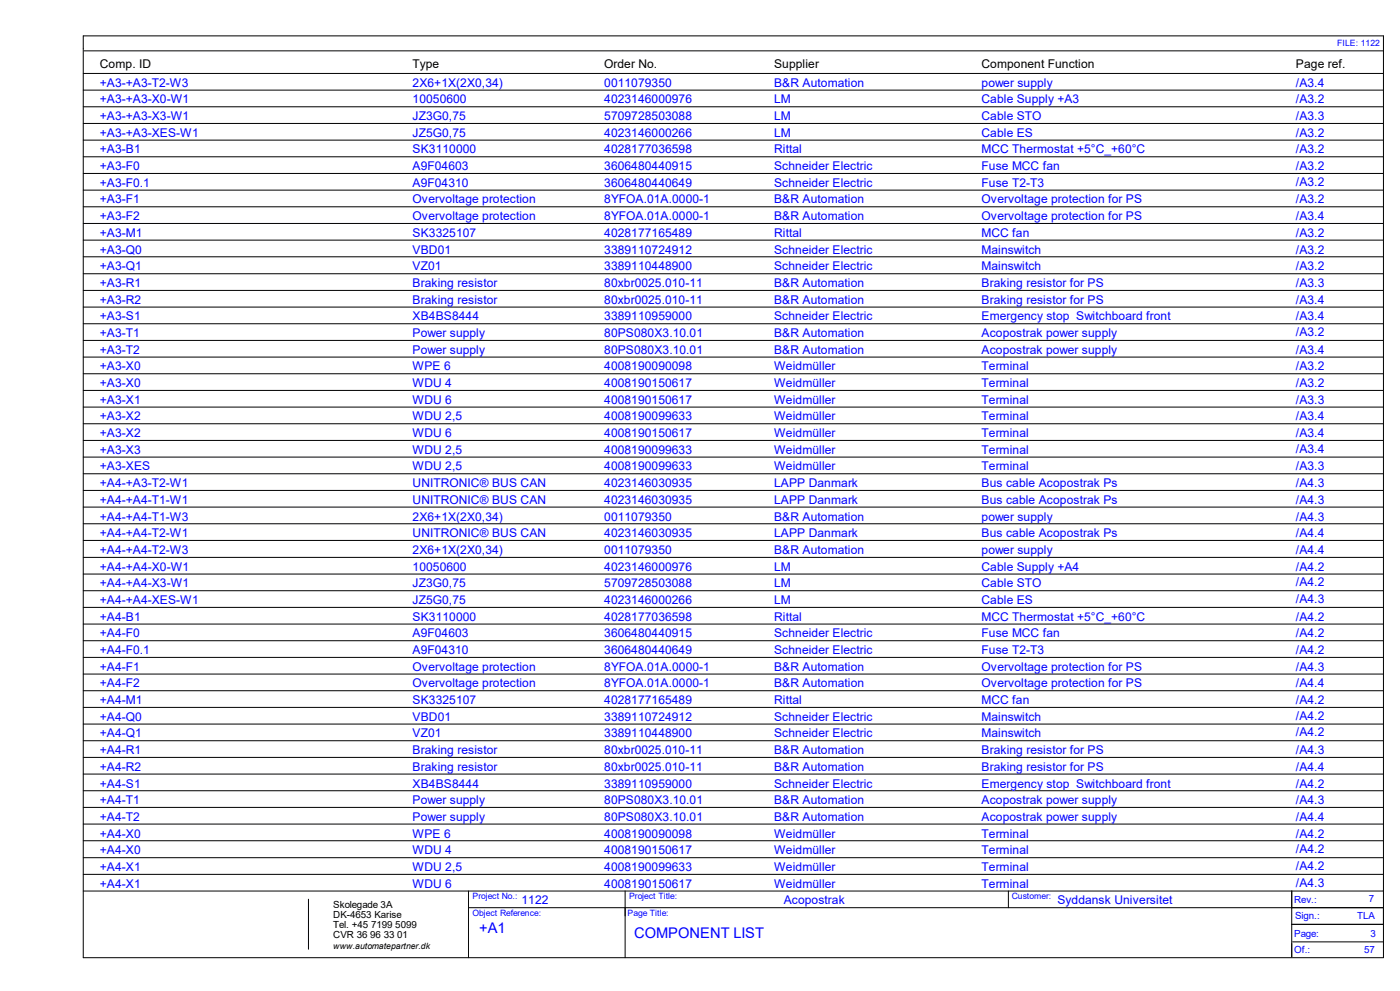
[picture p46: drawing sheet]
<svg xmlns="http://www.w3.org/2000/svg" width="420mm" height="297mm" viewBox="0 0 420 297" stroke-linecap="round" stroke-linejoin="round" font-family="sans-serif">
<defs><g id="words">
<g font-size="4.4" fill="#00f">
<text x="143.8" y="279.5">+A1</text>
<text x="190.2" y="281.3">COMPONENT LIST</text>
</g>
<g font-size="3.6">
<text x="30" y="20.5">Comp. ID</text>
<text x="123.8" y="20.5">Type</text>
<text x="181.3" y="20.5">Order No.</text>
<text x="232.2" y="20.5">Supplier</text>
<text x="294.5" y="20.5">Component Function</text>
<text x="388.8" y="20.5">Page ref.</text>
</g>
<g font-size="3.6" fill="#00f">
<text x="30" y="26">+A3-+A3-T2-W3</text>
<text x="123.8" y="26">2X6+1X(2X0,34)</text>
<text x="181.3" y="26">0011079350</text>
<text x="232.2" y="26">B&amp;R Automation</text>
<text x="294.5" y="26">power supply</text>
<text x="388.8" y="26">/A3.4</text>
<text x="30" y="31">+A3-+A3-X0-W1</text>
<text x="30" y="36">+A3-+A3-X3-W1</text>
<text x="123.8" y="31">10050600</text>
<text x="123.8" y="36">JZ3G0,75</text>
<text x="181.3" y="31">4023146000976</text>
<text x="181.3" y="36">5709728503088</text>
<text x="232.2" y="31">LM</text>
<text x="232.2" y="36">LM</text>
<text x="294.5" y="31">Cable Supply +A3</text>
<text x="294.5" y="36">Cable STO</text>
<text x="388.8" y="31">/A3.2</text>
<text x="388.8" y="36">/A3.3</text>
<text x="30" y="41">+A3-+A3-XES-W1</text>
<text x="123.8" y="41">JZ5G0,75</text>
<text x="181.3" y="41">4023146000266</text>
<text x="232.2" y="41">LM</text>
<text x="294.5" y="41">Cable ES</text>
<text x="388.8" y="41">/A3.2</text>
<text x="30" y="46">+A3-B1</text>
<text x="123.8" y="46">SK3110000</text>
<text x="181.3" y="46">4028177036598</text>
<text x="232.2" y="46">Rittal</text>
<text x="294.5" y="46">MCC Thermostat +5°C_+60°C</text>
<text x="388.8" y="46">/A3.2</text>
<text x="30" y="51">+A3-F0</text>
<text x="123.8" y="51">A9F04603</text>
<text x="181.3" y="51">3606480440915</text>
<text x="232.2" y="51">Schneider Electric</text>
<text x="294.5" y="51">Fuse MCC fan</text>
<text x="388.8" y="51">/A3.2</text>
<text x="30" y="56">+A3-F0.1</text>
<text x="123.8" y="56">A9F04310</text>
<text x="181.3" y="56">3606480440649</text>
<text x="232.2" y="56">Schneider Electric</text>
<text x="294.5" y="56">Fuse T2-T3</text>
<text x="388.8" y="55.7">/A3.2</text>
<text x="30" y="61">+A3-F1</text>
<text x="123.8" y="61">Overvoltage protection</text>
<text x="181.3" y="61">8YFOA.01A.0000-1</text>
<text x="232.2" y="61">B&amp;R Automation</text>
<text x="294.5" y="61">Overvoltage protection for PS</text>
<text x="388.8" y="60.8">/A3.2</text>
<text x="30" y="66">+A3-F2</text>
<text x="30" y="71">+A3-M1</text>
<text x="123.8" y="66">Overvoltage protection</text>
<text x="123.8" y="71">SK3325107</text>
<text x="181.3" y="66">8YFOA.01A.0000-1</text>
<text x="181.3" y="71">4028177165489</text>
<text x="232.2" y="66">B&amp;R Automation</text>
<text x="232.2" y="71">Rittal</text>
<text x="294.5" y="66">Overvoltage protection for PS</text>
<text x="294.5" y="71">MCC fan</text>
<text x="388.8" y="66">/A3.4</text>
<text x="388.8" y="71">/A3.2</text>
<text x="30" y="76">+A3-Q0</text>
<text x="123.8" y="76">VBD01</text>
<text x="181.3" y="76">3389110724912</text>
<text x="232.2" y="76">Schneider Electric</text>
<text x="294.5" y="76">Mainswitch</text>
<text x="388.8" y="76">/A3.2</text>
<text x="30" y="81">+A3-Q1</text>
<text x="123.8" y="81">VZ01</text>
<text x="181.3" y="81">3389110448900</text>
<text x="232.2" y="81">Schneider Electric</text>
<text x="294.5" y="81">Mainswitch</text>
<text x="388.8" y="81">/A3.2</text>
<text x="30" y="86">+A3-R1</text>
<text x="123.8" y="86">Braking resistor</text>
<text x="181.3" y="86">80xbr0025.010-11</text>
<text x="232.2" y="86">B&amp;R Automation</text>
<text x="294.5" y="86">Braking resistor for PS</text>
<text x="388.8" y="86">/A3.3</text>
<text x="30" y="91">+A3-R2</text>
<text x="123.8" y="91">Braking resistor</text>
<text x="181.3" y="91">80xbr0025.010-11</text>
<text x="232.2" y="91">B&amp;R Automation</text>
<text x="294.5" y="91">Braking resistor for PS</text>
<text x="388.8" y="91">/A3.4</text>
<text x="388.8" y="95.8">/A3.4</text>
<text x="30" y="96">+A3-S1</text>
<text x="30" y="101">+A3-T1</text>
<text x="123.8" y="96">XB4BS8444</text>
<text x="123.8" y="101">Power supply</text>
<text x="181.3" y="96">3389110959000</text>
<text x="181.3" y="101">80PS080X3.10.01</text>
<text x="232.2" y="96">Schneider Electric</text>
<text x="232.2" y="101">B&amp;R Automation</text>
<text x="294.5" y="96">Emergency stop Switchboard front</text>
<text x="294.5" y="101">Acopostrak power supply</text>
<text x="388.8" y="100.8">/A3.2</text>
<text x="30" y="106">+A3-T2</text>
<text x="123.8" y="106">Power supply</text>
<text x="181.3" y="106">80PS080X3.10.01</text>
<text x="232.2" y="106">B&amp;R Automation</text>
<text x="294.5" y="106">Acopostrak power supply</text>
<text x="388.8" y="106">/A3.4</text>
<text x="30" y="111">+A3-X0</text>
<text x="123.8" y="111">WPE 6</text>
<text x="181.3" y="111">4008190090098</text>
<text x="232.2" y="111">Weidmüller</text>
<text x="294.5" y="111">Terminal</text>
<text x="388.8" y="111">/A3.2</text>
<text x="30" y="116">+A3-X0</text>
<text x="123.8" y="116">WDU 4</text>
<text x="181.3" y="116">4008190150617</text>
<text x="232.2" y="116">Weidmüller</text>
<text x="294.5" y="116">Terminal</text>
<text x="388.8" y="116">/A3.2</text>
<text x="30" y="121">+A3-X1</text>
<text x="30" y="126">+A3-X2</text>
<text x="123.8" y="121">WDU 6</text>
<text x="123.8" y="126">WDU 2,5</text>
<text x="181.3" y="121">4008190150617</text>
<text x="181.3" y="126">4008190099633</text>
<text x="232.2" y="121">Weidmüller</text>
<text x="232.2" y="126">Weidmüller</text>
<text x="294.5" y="121">Terminal</text>
<text x="294.5" y="126">Terminal</text>
<text x="388.8" y="121">/A3.3</text>
<text x="388.8" y="126">/A3.4</text>
<text x="30" y="131">+A3-X2</text>
<text x="123.8" y="131">WDU 6</text>
<text x="181.3" y="131">4008190150617</text>
<text x="232.2" y="131">Weidmüller</text>
<text x="294.5" y="131">Terminal</text>
<text x="388.8" y="131">/A3.4</text>
<text x="30" y="136">+A3-X3</text>
<text x="123.8" y="136">WDU 2,5</text>
<text x="181.3" y="136">4008190099633</text>
<text x="232.2" y="136">Weidmüller</text>
<text x="294.5" y="136">Terminal</text>
<text x="388.8" y="135.7">/A3.4</text>
<text x="30" y="141">+A3-XES</text>
<text x="123.8" y="141">WDU 2,5</text>
<text x="181.3" y="141">4008190099633</text>
<text x="232.2" y="141">Weidmüller</text>
<text x="294.5" y="141">Terminal</text>
<text x="388.8" y="140.7">/A3.3</text>
<text x="30" y="146">+A4-+A3-T2-W1</text>
<text x="123.8" y="146">UNITRONIC® BUS CAN</text>
<text x="181.3" y="146">4023146030935</text>
<text x="232.2" y="146">LAPP Danmark</text>
<text x="294.5" y="146">Bus cable Acopostrak Ps</text>
<text x="388.8" y="146">/A4.3</text>
<text x="30" y="151">+A4-+A4-T1-W1</text>
<text x="123.8" y="151">UNITRONIC® BUS CAN</text>
<text x="181.3" y="151">4023146030935</text>
<text x="232.2" y="151">LAPP Danmark</text>
<text x="294.5" y="151">Bus cable Acopostrak Ps</text>
<text x="388.8" y="151">/A4.3</text>
<text x="30" y="156">+A4-+A4-T1-W3</text>
<text x="30" y="161">+A4-+A4-T2-W1</text>
<text x="123.8" y="156">2X6+1X(2X0,34)</text>
<text x="123.8" y="161">UNITRONIC® BUS CAN</text>
<text x="181.3" y="156">0011079350</text>
<text x="181.3" y="161">4023146030935</text>
<text x="232.2" y="156">B&amp;R Automation</text>
<text x="232.2" y="161">LAPP Danmark</text>
<text x="294.5" y="156">power supply</text>
<text x="294.5" y="161">Bus cable Acopostrak Ps</text>
<text x="388.8" y="156">/A4.3</text>
<text x="388.8" y="161">/A4.4</text>
<text x="30" y="166">+A4-+A4-T2-W3</text>
<text x="123.8" y="166">2X6+1X(2X0,34)</text>
<text x="181.3" y="166">0011079350</text>
<text x="232.2" y="166">B&amp;R Automation</text>
<text x="294.5" y="166">power supply</text>
<text x="388.8" y="166">/A4.4</text>
<text x="30" y="171">+A4-+A4-X0-W1</text>
<text x="123.8" y="171">10050600</text>
<text x="181.3" y="171">4023146000976</text>
<text x="232.2" y="171">LM</text>
<text x="294.5" y="171">Cable Supply +A4</text>
<text x="388.8" y="171">/A4.2</text>
<text x="30" y="176">+A4-+A4-X3-W1</text>
<text x="123.8" y="176">JZ3G0,75</text>
<text x="181.3" y="176">5709728503088</text>
<text x="232.2" y="176">LM</text>
<text x="294.5" y="176">Cable STO</text>
<text x="388.8" y="175.8">/A4.2</text>
<text x="30" y="181">+A4-+A4-XES-W1</text>
<text x="123.8" y="181">JZ5G0,75</text>
<text x="181.3" y="181">4023146000266</text>
<text x="232.2" y="181">LM</text>
<text x="294.5" y="181">Cable ES</text>
<text x="388.8" y="180.8">/A4.3</text>
<text x="30" y="186">+A4-B1</text>
<text x="30" y="191">+A4-F0</text>
<text x="123.8" y="186">SK3110000</text>
<text x="123.8" y="191">A9F04603</text>
<text x="181.3" y="186">4028177036598</text>
<text x="181.3" y="191">3606480440915</text>
<text x="232.2" y="186">Rittal</text>
<text x="232.2" y="191">Schneider Electric</text>
<text x="294.5" y="186">MCC Thermostat +5°C_+60°C</text>
<text x="294.5" y="191">Fuse MCC fan</text>
<text x="388.8" y="186">/A4.2</text>
<text x="388.8" y="191">/A4.2</text>
<text x="30" y="196">+A4-F0.1</text>
<text x="123.8" y="196">A9F04310</text>
<text x="181.3" y="196">3606480440649</text>
<text x="232.2" y="196">Schneider Electric</text>
<text x="294.5" y="196">Fuse T2-T3</text>
<text x="388.8" y="196">/A4.2</text>
<text x="30" y="201">+A4-F1</text>
<text x="123.8" y="201">Overvoltage protection</text>
<text x="181.3" y="201">8YFOA.01A.0000-1</text>
<text x="232.2" y="201">B&amp;R Automation</text>
<text x="294.5" y="201">Overvoltage protection for PS</text>
<text x="388.8" y="201">/A4.3</text>
<text x="30" y="206">+A4-F2</text>
<text x="123.8" y="206">Overvoltage protection</text>
<text x="181.3" y="206">8YFOA.01A.0000-1</text>
<text x="232.2" y="206">B&amp;R Automation</text>
<text x="294.5" y="206">Overvoltage protection for PS</text>
<text x="388.8" y="206">/A4.4</text>
<text x="30" y="211">+A4-M1</text>
<text x="30" y="216">+A4-Q0</text>
<text x="123.8" y="211">SK3325107</text>
<text x="123.8" y="216">VBD01</text>
<text x="181.3" y="211">4028177165489</text>
<text x="181.3" y="216">3389110724912</text>
<text x="232.2" y="211">Rittal</text>
<text x="232.2" y="216">Schneider Electric</text>
<text x="294.5" y="211">MCC fan</text>
<text x="294.5" y="216">Mainswitch</text>
<text x="388.8" y="211">/A4.2</text>
<text x="388.8" y="215.7">/A4.2</text>
<text x="30" y="221">+A4-Q1</text>
<text x="123.8" y="221">VZ01</text>
<text x="181.3" y="221">3389110448900</text>
<text x="232.2" y="221">Schneider Electric</text>
<text x="294.5" y="221">Mainswitch</text>
<text x="388.8" y="220.7">/A4.2</text>
<text x="30" y="226">+A4-R1</text>
<text x="123.8" y="226">Braking resistor</text>
<text x="181.3" y="226">80xbr0025.010-11</text>
<text x="232.2" y="226">B&amp;R Automation</text>
<text x="294.5" y="226">Braking resistor for PS</text>
<text x="388.8" y="226">/A4.3</text>
<text x="30" y="231">+A4-R2</text>
<text x="123.8" y="231">Braking resistor</text>
<text x="181.3" y="231">80xbr0025.010-11</text>
<text x="232.2" y="231">B&amp;R Automation</text>
<text x="294.5" y="231">Braking resistor for PS</text>
<text x="388.8" y="231">/A4.4</text>
<text x="30" y="236.1">+A4-S1</text>
<text x="123.8" y="236.1">XB4BS8444</text>
<text x="181.3" y="236.1">3389110959000</text>
<text x="232.2" y="236.1">Schneider Electric</text>
<text x="294.5" y="236.1">Emergency stop Switchboard front</text>
<text x="388.8" y="236.1">/A4.2</text>
<text x="30" y="241">+A4-T1</text>
<text x="123.8" y="241">Power supply</text>
<text x="181.3" y="241">80PS080X3.10.01</text>
<text x="232.2" y="241">B&amp;R Automation</text>
<text x="294.5" y="241">Acopostrak power supply</text>
<text x="388.8" y="241">/A4.3</text>
<text x="30" y="246">+A4-T2</text>
<text x="30" y="251">+A4-X0</text>
<text x="123.8" y="246">Power supply</text>
<text x="123.8" y="251">WPE 6</text>
<text x="181.3" y="246">80PS080X3.10.01</text>
<text x="181.3" y="251">4008190090098</text>
<text x="232.2" y="246">B&amp;R Automation</text>
<text x="232.2" y="251">Weidmüller</text>
<text x="294.5" y="246">Acopostrak power supply</text>
<text x="294.5" y="251">Terminal</text>
<text x="388.8" y="246">/A4.4</text>
<text x="388.8" y="251">/A4.2</text>
<text x="30" y="256">+A4-X0</text>
<text x="123.8" y="256">WDU 4</text>
<text x="181.3" y="256">4008190150617</text>
<text x="232.2" y="256">Weidmüller</text>
<text x="294.5" y="256">Terminal</text>
<text x="388.8" y="255.8">/A4.2</text>
<text x="30" y="261">+A4-X1</text>
<text x="123.8" y="261">WDU 2,5</text>
<text x="181.3" y="261">4008190099633</text>
<text x="232.2" y="261">Weidmüller</text>
<text x="294.5" y="261">Terminal</text>
<text x="388.8" y="260.8">/A4.2</text>
<text x="30" y="266">+A4-X1</text>
<text x="123.8" y="266">WDU 6</text>
<text x="181.3" y="266">4008190150617</text>
<text x="232.2" y="266">Weidmüller</text>
<text x="294.5" y="266">Terminal</text>
<text x="388.8" y="265.8">/A4.3</text>
<text x="156.5" y="271">1122</text>
<text x="235.1" y="271">Acopostrak</text>
<text x="317.2" y="271">Syddansk Universitet</text>
</g>
<g font-size="2.9">
<text x="100" y="272">Skolegade 3A</text>
<text x="100" y="275">DK-4653 Karise</text>
<text x="100" y="278">Tel. +45 7199 5099</text>
<text x="100" y="281">CVR 36 96 33 01</text>
</g>
<g font-size="2.9" fill="#00f">
<text x="388.3" y="270.5">Rev.:</text>
<text x="388.5" y="275.5">Sign.:</text>
<text x="407.2" y="275.5">TLA</text>
<text x="410.6" y="270.3">7</text>
<text x="388.3" y="280.8">Page:</text>
<text x="411.1" y="280.8">3</text>
<text x="388.3" y="285.5">Of.:</text>
<text x="409.3" y="285.5">57</text>
</g>
<g font-size="2.6" fill="#00f">
<text x="401.2" y="13.7">FILE: 1122</text>
<text x="141.7" y="269.5">Project No.:</text>
<text x="188.7" y="269.5">Project Title:</text>
<text x="303.5" y="269.5">Customer:</text>
<text x="141.7" y="274.5">Object Reference:</text>
<text x="188.3" y="274.5">Page Title:</text>
</g>
<text font-size="2.6" x="100" y="284.5">www.automatepartner.dk</text>
</g></defs>
<g fill="none" stroke="#000" stroke-width=".3">
<path d="M25 10.8h390v276.2h-390zM25.2 15.2h389.8M25 27h390M25 22h390M25 32h390M25 37h390M25 42h390M25 47h390M25 52h390M25 57h390M25 62h390M25 67h390"/>
<path d="M25 72h390M25 77h390M25 82h390M25 87h390M25 92h390M25 97h390M25 102h390M25 107h390M25 112h390M25 117h390M25 122h390M25 127h390"/>
<path d="M25 132h390M25 137h390M25 142h390M25 147h390M25 152h390M25 157h390M25 162h390M25 167h390M25 172h390M25 177h390M25 182h390M25 187h390"/>
<path d="M25 192h390M25 197h390M25 202h390M25 207h390M25 212h390M25 217h390M25 222h390M25 227h390M25 232h390M25 237h390M25 242h390M25 247h390"/>
<path d="M25 252h390M25 257h390M25 267h390M25 262h390M92.5 269.5v15M140.5 267v20M140.5 272h274.5M187.5 267v20M302.5 267v5M387.5 277h27.5M387.5 267v19.8M387.8 282.3h27.2"/>
</g>
<use href="#words"/>
</svg>
